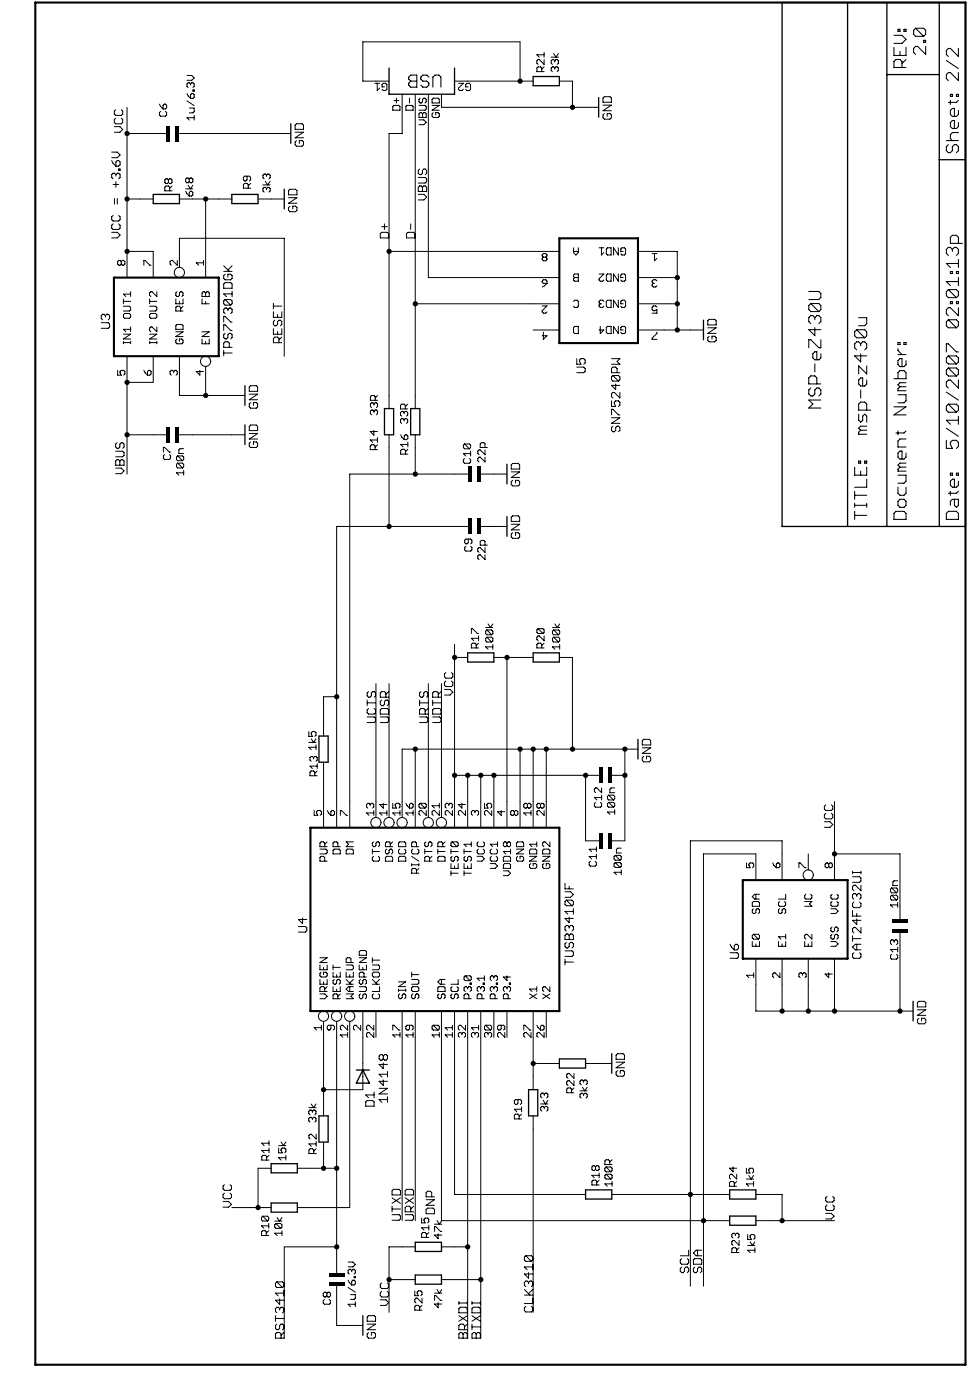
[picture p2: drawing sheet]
<svg xmlns="http://www.w3.org/2000/svg" width="188mm" height="271mm" viewBox="0 0 188 271" stroke-linecap="round" stroke-linejoin="round" font-family="sans-serif">
<g fill="none" stroke="#000" stroke-width=".2">
<path d="M79.6 14.6h1.2v2.3h-1.2l-.3-.4v-.4l.3-.4-.3-.4v-.3zM79.6 15.7h1.2M83.1 15l-.3-.4h-.8l-.4 .4v.3l.4 .4h.8l.3 .4v.4l-.3 .4h-.8l-.4-.4M83.9 16.9v-1.9l.4-.4h.8l.4 .4v1.9M173.3 9.2v1.6h2.4v-1.6M173.3 6.9h1.6l.8 .7-.8 .8h-1.6M174.1 5.7h.4v.4h-.4zM174.5 10v.8M174.9 13.1v-1.2l-.4-.4h-.8l-.4 .4v1.2h2.4M175.3 5.7h.4v.4h-.4zM175.7 11.5l-.8 .8M177.5 5.5h1.6l.4 .4v.8l-.4 .3"/>
<path d="M177.5 5.5l-.4 .4v.8l.4 .3h1.6M177.5 5.5l1.6 1.5M179.1 7.8h.4v.4h-.4zM179.5 9v1.6l-1.6-1.6h-.4l-.4 .4v.8l.4 .4M183.5 11.7l2.3 1.6M184.3 18.3h.3v.4h-.3zM184.3 19.5v.7M185.4 18.3h.4v.4h-.4zM185.8 9.4v1.6l-1.5-1.6h-.4l-.4 .4v.8l.4 .4M185.8 14.1v1.5l-1.5-1.5h-.4l-.4 .4v.7l.4 .4M185.8 19.5l-.4 .4h-1.5M183.5 27.3h2.3"/>
<path d="M183.9 28l-.4 .4v.8l.4 .4h.4l.3-.4v-.8l.4-.4h.4l.4 .4v.8l-.4 .4M185.8 21.4v.8l-.4 .4h-.8l-.3-.4v-.8l.3-.4h.4v1.6M185.8 23.8v.7l-.4 .4h-.8l-.3-.4v-.7l.3-.4h.4v1.5M185.8 25.7h-1.2l-.3 .4v.8l.3 .4M156.8 56.5h2l.3 .4v.8l-.3 .4h-2M157.2 58.9l-.4 .4v.7l.4 .4h1.6M157.2 58.9h1.6l.3 .4v.7l-.3 .4M157.2 58.9l1.6 1.5M183.9 56.2h1.5l.4 .3v.8l-.4 .4M183.9 56.2l-.4 .3v.8l.4 .4h1.5M183.9 56.2l1.5 1.5M184.3 52.7h.3v.3h-.3z"/>
<path d="M184.3 58.5h.3v.4h-.3zM184.6 48.4l.4-.4h.4l.4 .4v.7l-.4 .4M184.6 48.4l-.3-.4h-.4l-.4 .4v.7l.4 .4M184.6 48.4v.4M185.4 52.7h.4v.3h-.4zM185.4 58.5h.4v.4h-.4zM185.8 47.2v-1.2l-.4-.4h-.8l-.3 .4v1.2h2.3M185.8 50.3v1.6M185.8 53.8v1.6M185.8 59.7v1.5l-1.5-1.5h-.4l-.4 .4v.7l.4 .4M185.8 54.6h-2.3l.8 .8M185.8 51.1h-2.3l.8 .8"/>
<path d="M157.2 75.2l-.4 .4v.8l.4 .4h.4l.4-.4v-.8l.4-.4h.4l.3 .4v.8l-.3 .4M158 61.6l-.4-.4h-.4l-.4 .4v.8l.4 .4M158 61.6v.4M158 63.5v1.6l-1.2-1.2h2.3M158 70.6v1.5M158 61.6l.4-.4h.4l.3 .4v.8l-.3 .4M158.4 74.5v-1.2l-.4-.4h-.8l-.4 .4v1.2h2.3M159.1 77.6h-2.3l.8 .8-.8 .7h2.3M159.1 65.9v1.5h-.3l-1.6-1.5h-.4v1.5M159.1 68.6v.8l-.3 .4h-.8l-.4-.4v-.8l.4-.4h.4v1.6M166.1 63.9h1.5l.4 .4v.8l-.4 .4M166.1 63.9l-.4 .4v.8l.4 .4h1.5"/>
<path d="M166.1 63.9l1.5 1.6M166.5 61.6h1.5v1.2l-.4 .4h-1.1M166.9 68.6v1.6l-1.2-1.2h2.3M166.9 66.7l-.4-.4h-.4l-.4 .4v.8l.4 .3M166.9 66.7l.4-.4h.3l.4 .4v.8l-.4 .3M166.9 66.7v.4M166.9 75.6v1.6M168 71v1.5l-1.5-1.5v1.5M168 73.7v.8l-.4 .4h-.7l-.4-.4v-.8l.4-.4h.4v1.6M168 79.5v-1.1l-.4-.4h-.7l-.4 .4v1.1h2.3M173.3 73.4h2.4v-1.1l-.4-.4h-.8l-.4 .4v1.1M173.3 78.9h2.4l-2.4 1.6h2.4"/>
<path d="M174.1 76.6h1.6v1.1l-.4 .4h-1.2M174.1 66.4h.4v.4h-.4zM174.1 67.6v.4l.8 .8M174.1 68.8h1.6M174.5 75l-.4 .4v.4h1.6M174.5 75h1.2M175.3 66.4h.4v.4h-.4zM175.7 69.9v.8l-.4 .4h-.8l-.4-.4v-.8l.4-.4h.4v1.6M175.7 74.2h-1.2l-.4 .4 .4 .4M183.5 68.2v-1.5h.4l1.5 1.5h.4M183.5 76l2.3 1.6M183.9 71.4l-.4 .4v.7l.4 .4h1.5"/>
<path d="M183.9 62h1.5l.4 .4v.8l-.4 .4M183.9 69h1.5l.4 .4v.8l-.4 .4M183.9 71.4h1.5l.4 .4v.7l-.4 .4M183.9 78.4h1.5l.4 .4v.7l-.4 .4M183.9 62l-.4 .4v.8l.4 .4h1.5M183.9 69l-.4 .4v.8l.4 .4h1.5M183.9 78.4l-.4 .4v.7l.4 .4h1.5M183.9 78.4l1.5 1.5M183.9 71.4l1.5 1.5M183.9 69l1.5 1.6M183.9 62l1.5 1.6M185.8 73.7v1.6l-1.5-1.6h-.4l-.4 .4v.8l.4 .4"/>
<path d="M165.7 90.6v1.5h2.3v-1.5M165.7 99.9h2.3M165.7 95.3v1.5M165.7 97.6v.8M165.7 99.2v1.5M165.7 98h2.3M165.7 96h2.3M166.5 80.3v1.2l.4 .4 .4-.4v-.8l.3-.4 .4 .4v1.2M166.5 89.4h.4v.4h-.4zM166.9 91.4v.7M166.9 83.4l-.4 .4v.4h1.5M166.9 83.4h1.1"/>
<path d="M167.6 89.4h.4v.4h-.4zM168 92.9v1.6h-2.3M168 97.6v.8M168 82.7h-1.1l-.4 .3 .4 .4M173.3 99.6l.4-.4h1.6l.4 .4v1.1h-2.4zM174.1 92.1h1.6v1.2l-.4 .4h-1.2M174.1 94.5v1.2l.4 .3h.8l.4-.3v-1.2M174.1 83.6v.7M174.5 96.8h.8l.4 .4v.8l-.4 .4h-.8l-.4-.4v-.8zM174.5 90.6l-.4 .4v.4h1.6M174.5 90.6h1.2M175.7 87.9v.7l-.4 .4h-.8l-.4-.4v-.7l.4-.4h.4v1.5"/>
<path d="M175.7 85.1h-1.2l-.4 .4v1.2h1.6M175.7 89.8h-1.2l-.4 .4 .4 .4M175.7 83.6l-.4 .4h-1.6M183.5 99.6l.4-.4h1.5l.4 .4v1.1h-2.3zM183.5 85.4v1.6h1.1l-.3-.8v-.4l.3-.4h.8l.4 .4v.8l-.4 .4M183.5 83.1l2.3 1.5M184.3 91.8h.3v.3h-.3zM184.3 95.3v.7M185 96.8v1.2l.4 .4 .4-.4v-1.2h-1.2l-.3 .4v.8M185.4 91.8h.4v.3h-.4zM185.8 80.7v1.6M185.8 93.3v.8l-.4 .4h-.8l-.3-.4v-.8l.3-.4h.4v1.6"/>
<path d="M185.8 95.3l-.4 .4h-1.5M185.8 81.5h-2.3l.8 .8"/>
</g>
<g fill="none" stroke="#000" stroke-width=".19">
<path d="M36.2 19.6l1.4 .9M36.2 18.1l.7 1M36.2 14.6h1l.4 .5-.4 .5h-1M36.9 16.3l.3-.3h.2l.2 .3v.4l-.2 .3M36.9 18.4l.3-.3h.2l.2 .3v.4l-.2 .3h-.5zM36.9 16.3v.2M36.9 16.3l-.2-.3h-.2l-.3 .3v.4l.3 .3M37.4 17.4h.2v.3h-.2zM72.7 16.2h.9M73.1 16.2v1.3l.5-.4M74.5 16.9h-.4v-.5l.2-.2h.5l.2 .2v.9l-.2 .2h-.5l-.2-.2M75.4 15.7h-5.1v-7.6h30.5v7.6"/>
<path d="M76.4 19.5h.9M76.9 19v1M78 18.3v7.6h-2.6v53.3M79.4 19v1M80.5 18.3v60.9M81.5 19l-.3 .3v.4l.3 .3h.2l.2-.3v-.4l.3-.3h.2l.2 .3v.4l-.2 .3M83 18.3v35.5h25.4M84 19h.9l.3 .3v.7h-1.4v-.7zM85.6 18.3v2.5h30.5M88.1 15.7h15.3M88.9 16.2h.9l-.9 .9v.2l.2 .2h.5l.2-.2M90.8 16.9h-.5v-.5l.2-.2h.5l.2 .2v.9l-.2 .2h-.5l-.2-.2"/>
<path d="M105 13.9v-.7l-.2-.2h-.5l-.2 .2v.7h1.4M105.5 10.2v.9M105.5 11.6v.9l-.9-.9h-.3l-.2 .2v.5l.2 .2M105.5 13l-.5 .4M105.5 10.6h-1.4l.5 .5M106.9 11.1h1.4M107.3 10.4l.5 .7 .5-.7M107.6 13.2l-.3-.2h-.2l-.2 .2v.5l.2 .2M107.6 13.2l.2-.2h.2l.3 .2v.5l-.3 .2M107.6 11.8l-.3-.2h-.2l-.2 .2v.5l.2 .2M107.6 11.8l.2-.2h.2l.3 .2v.5l-.3 .2M107.6 11.8v.2"/>
<path d="M107.6 13.2v.2M108.4 15.7h2.6v5.1M117.2 18.7h1.1l.2 .3v.8h-1.6v-.8zM21.7 31.1l.2 .6 .6 .5M21.7 29.5h1l.6 .5-.6 .6h-1M21.9 35.8h1.1M22.2 24.6h1l.6 .5-.6 .5h-1M22.2 38.5v1.1M22.4 21.3l-.2 .3v.5l.2 .3h1.1l.3-.3v-.5l-.3-.3M22.4 22.9l-.2 .3v.5l.2 .3h1.1l.3-.3v-.5l-.3-.3M22.5 33.9l-.3-.3h-.3l-.2 .3v.5l.2 .3M22.5 33.9l.2-.3h.3l.3 .3v.5l-.3 .3"/>
<path d="M22.5 33.9v.2M22.5 35.2v1.1M22.7 31.1h.3l.3 .3v.6l-.3 .2h-.5v-.8zM22.7 38.5v1.1M23 32.8h.3v.2h-.3zM24.6 20.8v17.8M24.6 25.9h7.6M24.6 38.6h5.1M24.6 38.6v15.2M30.9 20.2l.7 .9M31.1 21.6l-.2 .2v.5l.2 .2h1l.2-.2v-.5l-.2-.2M31.8 20.2h.3l.2 .2v.5l-.2 .2h-.5v-.7z"/>
<path d="M32.7 34.9l-.3-.2h-.2l-.2 .2v.5l.2 .2h.2l.3-.2M32.7 34.9l.2-.2h.2l.3 .2v.5l-.3 .2h-.2l-.2-.2M32.7 34.9v.5M32.9 37v-.7l-.2-.2h-.5l-.2 .2v.7h1.4M33.4 36.1l-.5 .4M34.8 25.9h21.6M34.8 38.6h10.1M36 37.1l.7 .9M36 36.6h1.4M36.5 35.9l.4 .7 .5-.7M36.7 37.3l.2-.2h.3l.2 .2v.5l-.2 .2h-.5zM36.7 34.7l.2-.2h.3l.2 .2v.5l-.2 .2h-.3l-.2-.2"/>
<path d="M36.7 34.7v.5M36.7 34.7l-.2-.2h-.3l-.2 .2v.5l.2 .2h.3l.2-.2M36.7 21h.9v.7l-.2 .2h-.7M37.6 22.8h-1.4l.5 .5M37.6 22.4v.9M39.9 38.6v15.2M47.9 34.2v.7l-.2 .2h-.3l-.2-.2v-.5l.2-.2h1l.2 .2v.5l-.2 .2M48.1 36.5v-.7l-.2-.2h-.5l-.2 .2v.7h1.4M48.6 35.6l-.5 .4M50 38.6h5.1M51 35.9h1.4M51.4 35.2l.5 .7 .5-.7"/>
<path d="M51.7 34v.2M51.7 36.6v.2M51.7 36.6l-.3-.3h-.2l-.2 .3v.4l.2 .3M51.7 34l-.3-.2h-.2l-.2 .2v.5l.2 .2M51.7 36.6l.2-.3h.2l.3 .3v.4l-.3 .3M51.7 34l.2-.2h.2l.3 .2v.5l-.3 .2M55.9 38.3h1.7l-1.7 1.1h1.7M56.2 40l-.3 .2v.6l.3 .3h1.1l.3-.3v-.6l-.3-.2h-.5v.5M56.2 36.7h1.1l.3 .3v.8h-1.7v-.8zM57.2 24.3l.3-.3h1.1l.2 .3v.8h-1.6zM57.2 25.6h1.6l-1.6 1.1h1.6M57.5 27.3l-.3 .2v.6l.3 .3h1.1l.2-.3v-.6l-.2-.2h-.6v.5"/>
<path d="M76.4 20.4h.9l.2 .3v.7h-1.3v-.7zM78.9 20.4h1l.2 .3v.7h-1.4v-.7zM81.1 37.7h1.1l.5 .5-.5 .6h-1.1M81.1 34.4h1.3l.3 .3v.5l-.3 .3h-1.3M81.2 20.4h1.2l.2 .3v.4l-.2 .3h-1.2M81.2 22.1l.3-.3h.2l.2 .3 .3-.3h.2l.2 .3v.7h-1.4zM81.2 23.2h1l.4 .5-.4 .5h-1M81.4 32.8l-.3 .2v.6l.3 .3h.2l.3-.3v-.6l.3-.2h.2l.3 .2v.6l-.3 .3M81.4 36h.2l.3 .3 .3-.3h.2l.3 .3v.8h-1.6v-.8zM81.9 36.3v.8M81.9 22.1v.7M83.8 20.4h1.4l-1.4 1h1.4"/>
<path d="M84 21.8l-.2 .3v.4l.2 .3h.9l.3-.3v-.4l-.3-.3h-.4v.5M116.9 20.4h1.6l-1.6 1.1h1.6M117.2 22l-.3 .3v.5l.3 .3h1.1l.2-.3v-.5l-.2-.3h-.6v.6M21.7 45.1h1l.6 .5-.6 .5h-1M21.9 43.4l-.2 .3v.5l.2 .3h1.1l.3-.3v-.5l-.3-.3M21.9 41.8l-.2 .2v.6l.2 .3h1.1l.3-.3v-.6l-.3-.2M23.5 50.7l-.2-.2h-.3l-.2 .2v.5l.2 .2h.3l.2-.2M23.5 50.7l.2-.2h.3l.2 .2v.5l-.2 .2h-.3l-.2-.2M23.5 50.7v.5M23.9 59.4h1.2l.2 .2v.5l-.2 .2h-1.2M23.9 58v.9M23.9 58.4h1.4"/>
<path d="M24.6 48.8h5.1v5M25.3 56.6v.9M25.3 57h-1.4l.5 .5M27.9 51.4v-.9h.2l1 .9h.2M29 59.4h1.2l.2 .2v.5l-.2 .2h-1.2M29 58.4h1.4M29 58v.9M30.4 56.6v.9l-.9-.9h-.3l-.2 .2v.5l.2 .2M34.1 58v.9h1.4v-.9M34.3 56.6l-.2 .2v.5l.2 .2h.3l.2-.2v-.5l.2-.2h.3l.2 .2v.5l-.2 .2M34.4 50.5v.9l-1-.9h-.2l-.2 .2v.5l.2 .2M34.8 58.4v.5"/>
<path d="M34.8 51.9v-5.7h20.3v22.9M35.5 59.4l-.5 .4M39.2 56.8l.2-.2h.2l.3 .2 .2-.2h.2l.3 .2v.7h-1.4zM39.2 58v.9h1.4M39.4 51h-1.3l.4 .4M39.4 50.5v.9M39.9 56.8v.7M39.9 58.4v.5M43.4 52.6h1.6M43.4 51.5l1.1 1.1M43.6 58.1h1.1l.3 .3v.5l-.3 .3M43.6 53.2l-.2 .2v.6l.2 .3h1.1l.3-.3v-.6l-.3-.2h-.5v.5"/>
<path d="M43.6 54.8h1.1l.3 .3v.8h-1.6v-.8zM43.6 58.1l-.2 .3v.5l.2 .3h1.1M43.6 58.1l1.1 1.1M44.2 60l-.3-.3h-.3l-.2 .3v.5l.2 .3M44.2 60l.3-.3h.2l.3 .3v.5l-.3 .3M44.2 60v.3M45 57h-1.6l.5 .5M45 56.5v1M45 51.5l-.8 .9M53 59.4h1.6M53 58.8v1.1M74 45.1h1.1l.3 .2v.8h-1.7v-.8z"/>
<path d="M74 44h1.1M74.5 43.4v1.1M75.4 48.8h33M79.1 45.1h1.1l.2 .2v.8h-1.6v-.8zM79.6 43.4v1.1M80.5 58.9h27.9M105.1 54.5l.2-.2h.5l.2 .2v.5h-.7l-.2-.3zM105.1 59.3h.9l-.9 1v.2l.2 .2h.5l.2-.2M105.3 49.9l-.2 .2v.2l.2 .3h.5l.2-.3v-.2l-.2-.2M105.3 49.9l-.2-.3v-.2l.2-.2h.5l.2 .2v.2l-.2 .3M105.3 49.9h.5M106 55l-.9 .6"/>
<path d="M111.2 48.1v.9l.5 .5 .4-.5v-.9M111.2 58.4l.2-.2h.5l.2 .2v1l-.2 .2h-.5l-.2-.2M111.2 48.8h.9M111.4 53.1h.7v1.4h-.7l-.2-.2v-.2l.2-.3-.2-.2v-.2zM111.4 53.8h.7M116.1 53.1h1l-1 1v.2l.3 .2h.4l.3-.2M116.1 48.1h1M116.4 58.9l-.3 .2v.3l.3 .2h.4l.3-.2M116.4 58.9h.2M116.6 48.1v1.4l.5-.5M117.1 58.4l-.3-.2h-.4l-.3 .2v.3l.3 .2M117.5 48.3l.3-.2h.7v1.4h-.7l-.3-.3z"/>
<path d="M117.5 53.4l.3-.3h.7v1.4h-.7l-.3-.2zM117.8 58.2h.7v1.4h-.7l-.3-.2v-1zM119.9 48.1v1.4l-.9-1.4v1.4M119.9 53.1v1.4l-.9-1.4v1.4M119.9 58.2v1.4l-.9-1.4v1.4M120.8 48.8h-.4v-.5l.2-.2h.5l.2 .2v.9l-.2 .3h-.5l-.2-.3M120.8 58.9h-.4v-.5l.2-.2h.5l.2 .2v1l-.2 .2h-.5l-.2-.2M120.8 53.8h-.4v-.4l.2-.3h.5l.2 .3v.9l-.2 .2h-.5l-.2-.2M123.7 48.8h7.6v10.1M123.7 58.9h7.6M123.7 53.8h7.6M126.4 49.2h1"/>
<path d="M126.7 55h.2M126.7 55l-.3 .2v.2l.3 .2h.4l.3-.2M126.9 49.2v1.4l.5-.5M127.4 54.5l-.3-.2h-.4l-.3 .2v.2l.3 .3M127.4 59.6l-.3-.3h-.4l-.3 .3v.4l.3 .3 .7-.3v.7h-1M131.3 58.9v5.1M19.6 62.6h1.4l.2 .2v.6l-.2 .3h-1.4M20.4 61.2l.3-.3h.3l.2 .3v.6l-.2 .2M20.4 61.2l-.2-.3h-.3l-.3 .3v.6l.3 .2M20.4 61.2v.3M22.8 71.8v.9h.7l-.2-.4v-.3l.2-.2h.5l.2 .2v.5l-.2 .2M23.9 66.4h1.4"/>
<path d="M23.9 66.2v.5M23.9 64.8h1.4l-1.4 .9h1.4M24.2 60.8h.9l.2 .2v.5l-.2 .2h-.9l-.3-.2v-.5zM24.6 69.1v22.8M25.3 63.9h-1.4l.5 .4M25.3 63.4v.9M25.3 66.2v.5M27.9 71.8l.7 .9M28.6 72l.2-.2h.3l.2 .2v.5l-.2 .2h-.5zM29 66.4h1.4M29 64.8h1.4l-1.4 .9h1.4M29 66.2v.5"/>
<path d="M29.2 60.8h1l.2 .2v.5l-.2 .2h-1l-.2-.2v-.5zM29.7 69.1v5.1h-5.1M30.4 63.4v.9l-.9-.9h-.3l-.2 .2v.5l.2 .2M30.4 66.2v.5M33.7 72l-.3-.2h-.2l-.2 .2v.5l.2 .2M33.7 72l.2-.2h.2l.3 .2v.5l-.3 .2M33.7 72v.3M34.1 64.3h1.4l-1.4 1h1.4M34.3 65.7l-.2 .3v.4l.2 .3h1l.2-.3v-.4l-.2-.3h-.5v.5M34.3 62.9h1l.2 .3v.7h-1.4v-.7zM34.8 69.1v7.6h12.7M35 60.3v-.7l-.2-.2h-.5l-.2 .2v.7h1.4"/>
<path d="M38.8 71.8v.9l-.7-.7h1.3M39.2 65.7v1h1.4v-1M39.2 64.3h1.4l-1.4 1h1.4M39.9 66.2v.5M39.9 71.1v5.6M43.4 62.4v-1h.2l1.1 1h.3M43.4 68.5h1.6M43.4 64.1v-1.1h.2l1.1 1.1h.3M43.4 67.9v1.1M43.6 64.6l-.2 .3v.6l.2 .2h.3l.3-.2v-.6l.3-.3h.2l.3 .3v.6l-.3 .2M44.5 67.4v-.9l-.3-.2h-.6l-.2 .2v.9h1.6M48.3 76.4h1.7l-1.7 1.1h1.7"/>
<path d="M48.6 78.1l-.3 .2v.6l.3 .3h1.1l.3-.3v-.6l-.3-.2h-.6v.5M48.6 74.8h1.1l.3 .3v.8h-1.7v-.8zM53 63.7v1.1h1.6v-1.1M53 60.5v1h1.6v-1M53.3 62.1l-.3 .3v.5l.3 .3h.2l.3-.3v-.5l.3-.3h.3l.2 .3v.5l-.2 .3M53.8 61v.5M53.8 64.3v.5M54.1 66.5v-.9l-.3-.2h-.5l-.3 .2v.9h1.6M54.6 65.4l-.5 .5M72.5 78.3l-.2-.2h-.3l-.2 .2v.5l.2 .2M72.5 79.7l-.2-.2h-.3l-.2 .2v.5l.2 .2M72.5 78.3l.2-.2h.3l.2 .2v.5l-.2 .2"/>
<path d="M72.5 79.7l.2-.2h.3l.2 .2v.5l-.2 .2M72.5 78.3v.3M72.5 79.7v.3M72.7 77.6v-.7l-.2-.2h-.5l-.2 .2v.7h1.4M73.2 76.7l-.5 .5M78.6 79.3v-.7l-.3-.2h-.4l-.3 .2v.7h1.4M79 78.4l-.4 .4M103.4 64h5M105.3 64.4v1.4l.7-.7h-.9M111.4 63.3h.7v1.4h-.7l-.2-.2v-1zM111.8 71.2h1.4l.3 .3v.5l-.3 .3h-1.4M111.8 69.5v1.1h.8l-.2-.5v-.3l.2-.3h.6l.3 .3v.6l-.3 .2"/>
<path d="M116.4 63.3v1.4l.7-.7h-1M117.8 63.3h.7v1.4h-.7l-.3-.2v-1zM118.6 69.5h1.6l-.6 .6 .6 .5h-1.6M118.6 77.7v1.1h.8l-.3-.5v-.3l.3-.3h.5l.3 .3v.5l-.3 .3M118.8 72.8l-.2 .3v.5l.2 .3h1.1M118.8 72.8h1.1l.3 .3v.5l-.3 .3M118.8 72.8l1.1 1.1M119.4 74.5v1l-.8-.8h1.6M119.6 72.3v-.8l-.2-.3h-.6l-.2 .3v.8h1.6M119.9 63.3v1.4l-.9-1.4v1.4M120.2 76.1v1.1l-1.1-1.1h-.3l-.2 .3v.5l.2 .3M120.8 64h-.4v-.5l.2-.2h.5l.2 .2v1l-.2 .2h-.5l-.2-.2"/>
<path d="M123.7 64h12.7M127.4 64.4v.2l-1 1v.2h1M137.2 63.6h1.7l-1.7 1.1h1.7M137.2 62.2l.3-.3h1.1l.3 .3v.8h-1.7zM137.5 65.2l-.3 .3v.5l.3 .3h1.1l.3-.3v-.5l-.3-.3h-.6v.5M22.4 90.8h1.1l.6 .5-.6 .6h-1.1M22.4 87.5h1.4l.3 .3v.5l-.3 .3h-1.4M22.7 85.9l-.3 .2v.6l.3 .2h.3l.2-.2v-.6l.3-.2h.3l.3 .2v.6l-.3 .2M22.7 89.1h.3l.2 .3 .3-.3h.3l.3 .3v.8h-1.7v-.8zM23.2 89.4v.8M24.6 84.3h7.6M31.7 87.7v-.9h.2l.9 .9h.3"/>
<path d="M31.9 88.2l-.2 .2v.5l.2 .2h.9l.3-.2v-.5l-.3-.2M34.4 89.8l-.2 .2v.5l.2 .2h1M34.4 88.4l1 .9M34.4 89.8h1l.2 .2v.5l-.2 .2M34.4 88.4l-.2 .2v.5l.2 .2h1M34.4 88.4h1l.2 .2v.5l-.2 .2M34.4 89.8l1 .9M34.8 84.3h12.7M35.6 87h-.7l-.2 .2v.7h.9M35.6 91.7h-1.4l.5 .4M35.6 91.2v.9M48.3 82.7l.3-.3h1.1l.3 .3v.8h-1.7z"/>
<path d="M48.3 84.1h1.7l-1.7 1h1.7M48.6 85.7l-.3 .3v.5l.3 .3h1.1l.3-.3v-.5l-.3-.3h-.6v.5M72.5 83.5v.9l-.7-.7h1.4M72.7 87.2v-.7l-.2-.2h-.5l-.2 .2v.7h1.4M73.2 86.3l-.5 .4M73.2 85.3h-1.4l.4 .5M73.2 84.9v.9M75.4 84.3v17.8M77.7 84.3l.7 1M78.3 80l.3-.2h.2l.2 .2v.5l-.2 .2M78.3 81.4l.3-.2h.2l.2 .2v.5l-.2 .2M78.3 81.4l-.2-.2h-.2l-.3 .2v.5l.3 .2"/>
<path d="M78.3 80l-.2-.2h-.2l-.3 .2v.5l.3 .2M78.3 80v.2M78.3 81.4v.2M78.4 84.6l.2-.3h.2l.3 .3v.4l-.3 .3h-.4zM78.6 88.1v-.7l-.2-.3h-.5l-.2 .3v.7h1.4M79.1 87.1l-.5 .5M79.1 86.2h-1.4l.4 .5M79.1 85.7v1M80.5 84.3v7.6M90.1 86.1h.9l.2 .2v.5l-.2 .2M90.1 88.9l-.3 .2v.5l.3 .2h.9l.2-.2v-.5l-.2-.2M90.1 86.1l-.3 .2v.5l.3 .2h.9"/>
<path d="M90.1 86.1l.9 .9M90.7 91.9h-22.9v68.6M91.2 87.5v.9M91.2 88h-1.4l.5 .4M93.2 91.9h5.1M94 86.8v-.7l-.2-.3h-.5l-.2 .3v.7h1.4M94 87.2v1l-.9-1h-.2l-.3 .3v.4l.3 .3M94 88.7v.9l-.9-.9h-.2l-.3 .2v.5l.3 .2M99.1 91.5h1.7l-1.7 1.1h1.7M99.4 89.9h1.1l.3 .2v.9h-1.7v-.9zM99.4 93.1l-.3 .3v.6l.3 .2h1.1l.3-.2v-.6l-.3-.3h-.6v.6M118.6 80.5v-1.1h.2l1.1 1.1h.3"/>
<path d="M118.6 81h1.6l-1.6 1.1h1.6M118.8 82.6l-.2 .3v.6l.2 .2h.3l.3-.2v-.6l.2-.3h.3l.3 .3v.6l-.3 .2M90.3 105.9l-.2 .3v.4l.2 .3h1l.2-.3v-.4l-.2-.3M90.7 102.1h-25.4v58.4M90.8 104.5v.7l-.2 .3h-.3l-.2-.3v-.4l.2-.3h1l.2 .3v.4l-.2 .3M93.2 102.1h5.1M94 105.7v-.7l-.2-.2h-.5l-.2 .2v.7h1.4M94 106.2v.9l-.9-.9h-.2l-.3 .2v.5l.3 .2M94 107.6v.9l-.9-.9h-.2l-.3 .2v.5l.3 .2M99.1 101.7h1.7l-1.7 1.1h1.7M99.4 103.3l-.3 .3v.5l.3 .3h1.1l.3-.3v-.5l-.3-.3h-.6v.5M99.4 100h1.1l.3 .3v.8h-1.7v-.8z"/>
<path d="M65.3 135.1h-2.6v7.6M71.2 135.8v1M71.2 139h1.3l.3 .3v.5l-.3 .3h-1.3M71.2 136.3h1.6M71.5 134.1l-.3 .3v.5l.3 .3h.2l.3-.3v-.5l.3-.3h.2l.3 .3v.5l-.3 .3M71.5 137.4l-.3 .3v.5l.3 .3h1l.3-.3v-.5l-.3-.3M72.9 132.6v25.9M73.7 139h1.4l.3 .3v.5l-.3 .3h-1.4M74 135.8l-.3 .2v.6l.3 .2h.3l.2-.2v-.6l.3-.2h.3l.3 .2v.6l-.3 .2M74 137.4h1.1l.3 .3v.8h-1.7v-.8zM74.8 135.2v-.8l-.3-.3h-.5l-.3 .3v.8h1.7M75.4 134.1l-.6 .6"/>
<path d="M75.4 132.6v25.9M81.3 135.8v1M81.3 139h1.4l.3 .3v.5l-.3 .3h-1.4M81.3 136.3h1.7M81.6 134.1l-.3 .3v.5l.3 .3h.3l.3-.3v-.5l.2-.3h.3l.3 .3v.5l-.3 .3M82.4 138.5v-.8l-.2-.3h-.6l-.3 .3v.8h1.7M83 137.4l-.6 .5M83 132.6v25.9M83.9 139h1.3l.3 .3v.5l-.3 .3h-1.3M83.9 136.3h1.6M83.9 135.8v1M84.2 137.4h1l.3 .3v.8h-1.6v-.8z"/>
<path d="M85 135.2v-.8l-.3-.3h-.5l-.3 .3v.8h1.6M85.5 134.1l-.5 .6M85.6 132.6v25.9M86.2 133.7h1.1l.5 .5-.5 .6h-1.1M86.4 132.1l-.2 .2v.6l.2 .2h1.1l.3-.2v-.6l-.3-.2M86.4 130.4l-.2 .3v.5l.2 .3h1.1l.3-.3v-.5l-.3-.3M88.1 125v25.4M88.1 127.5h2.6M91.4 122.8v-.9h.2l1 .9h.2M92.3 125.7v-.7l-.2-.3h-.5l-.2 .3v.7h1.4M92.8 123.3v.9M92.8 124.7l-.5 .5"/>
<path d="M92.8 123.8h-1.4l.5 .4M94.2 121.7h1.4M94.4 123.6l-.2 .2v.5l.2 .2h.9M94.4 123.6h.9l.3 .2v.5l-.3 .2M94.4 122.2l-.2 .2v.5l.2 .2h.9M94.4 122.2h.9l.3 .2v.5l-.3 .2M94.4 123.6l.9 .9M94.4 122.2l.9 .9M94.6 121l.5 .7 .5-.7M95.6 125.4h-1.4l.4 .5M95.6 125v.9M95.7 127.5h7.7"/>
<path d="M98.3 127.5v33M104.3 121.9l-.2 .2v.5l.2 .2h1M104.3 121.9l1 .9M104.3 121.9h1l.2 .2v.5l-.2 .2M105 125.7v-.7l-.2-.3h-.5l-.2 .3v.7h1.4M105.5 123.3v.9l-.9-.9h-.3l-.2 .2v.5l.2 .2M105.5 124.7l-.5 .5M107.1 121.7h1.4M107.3 122.2h1l.2 .2v.5l-.2 .2M107.3 123.6h1l.2 .2v.5l-.2 .2M107.3 123.6l-.2 .2v.5l.2 .2h1M107.3 122.2l-.2 .2v.5l.2 .2h1"/>
<path d="M107.3 123.6l1 .9M107.3 122.2l1 .9M107.6 121l.4 .7 .5-.7M108.4 127.5h2.6v17.8M108.5 125.4h-1.4l.5 .5M108.5 125v.9M59.9 141.9v.9h.7l-.3-.5v-.2l.3-.2h.4l.3 .2v.5l-.3 .2M59.9 144h1.4M60.3 143.3l.5 .7 .5-.7M60.8 146.9l-.2-.2h-.3l-.2 .2v.5l.2 .2M60.8 146.9l.2-.2h.3l.2 .2v.5l-.2 .2M60.8 146.9v.3"/>
<path d="M60.9 157.2v.9h.7l-.2-.5v-.2l.2-.2h.5l.2 .2v.5l-.2 .2M61 150.4v-.7l-.2-.2h-.5l-.2 .2v.7h1.4M61.3 144.9h-1.4l.4 .5M61.3 144.4v1M61.5 149.5l-.5 .5M61.5 148.6h-1.4l.5 .4M61.5 148.1v.9M62.7 147.8v12.7M63.5 157.2l.7 .9M64.2 157.4l.2-.2h.2l.2 .2v.5l-.2 .2h-.4zM66 158.1v-.9h.2l1 .9h.2M71.8 156l.2-.2h.2l.3 .2v.5l-.3 .2"/>
<path d="M71.8 156l-.3-.2h-.2l-.2 .2v.5l.2 .2M71.8 156v.2M72.5 157.2v.9M72.5 157.6h-1.4l.4 .5M74.3 155.8v.9l-.7-.7h1.4M75 157.6h-1.4l.5 .5M75 157.2v.9M76.2 155.8v.9h.7l-.3-.7 .3-.2h.4l.2 .2v.5l-.2 .2M77.5 157.2v.9M77.5 157.6h-1.3l.4 .5M78.7 155.8l.7 .9M79.4 156l.2-.2h.3l.2 .2v.5l-.2 .2h-.5z"/>
<path d="M80.1 157.6h-1.4l.5 .5M80.1 157.2v.9M80.5 145.3v15.2M81.5 155.8h.9l.2 .2v.5l-.2 .2M81.5 155.8l-.3 .2v.5l.3 .2h.9M81.5 155.8l.9 .9M82.6 157.2v.9l-.9-.9h-.2l-.3 .2v.5l.3 .2M85.2 157.2v.9l-1-.9h-.2l-.2 .2v.5l.2 .2M85.2 155.8v.9M85.2 156.2h-1.4l.4 .5M87 156l.2-.2h.3l.2 .2v.5l-.2 .2M87 156l-.2-.2h-.3l-.2 .2v.5l.2 .2"/>
<path d="M87 156v.2M87.7 157.2v.9l-.9-.9h-.3l-.2 .2v.5l.2 .2M88.1 150.4v10.1M88.1 150.4h28M89.6 155.8v.9l-.7-.7h1.3M90.2 157.2v.9l-.9-.9h-.2l-.2 .2v.5l.2 .2M90.7 150.4v10.1M92.1 157.4l-.2-.2h-.3l-.2 .2v.5l.2 .2M92.1 157.4l.2-.2h.3l.2 .2v.5l-.2 .2M92.1 157.4v.2M93.2 150.4v10.1M93.9 155.8v.9h.7l-.2-.7 .2-.2h.5l.2 .2v.5l-.2 .2"/>
<path d="M95.3 157.2v.9l-.9-.9h-.2l-.3 .2v.5l.3 .2M95.7 150.4v10.1M97.2 157.2v.9l-.7-.7h1.4M99.7 157.4l-.2-.2h-.3l-.2 .2v.5l.2 .2h.3l.2-.2M99.7 157.4l.2-.2h.3l.2 .2v.5l-.2 .2h-.3l-.2-.2M99.7 157.4v.5M100.8 145.3v15.2M102.3 156l-.3-.2h-.2l-.2 .2v.5l.2 .2h.2l.3-.2M102.3 156l.2-.2h.2l.2 .2v.5l-.2 .2h-.2l-.2-.2M102.3 156v.5M102.9 157.6h-1.3l.4 .5M102.9 157.2v.9"/>
<path d="M103.4 145.3v15.2M104.8 156l-.2-.2h-.3l-.2 .2v.5l.2 .2h.3l.2-.2M104.8 156l.2-.2h.3l.2 .2v.5l-.2 .2h-.3l-.2-.2M104.8 156v.5M105.5 157.2v.9l-.9-.9h-.3l-.2 .2v.5l.2 .2M105.9 145.3h15.2M105.9 145.3h-27.9v13.2M105.9 145.3v15.2M113.5 150.4v12.7h2.6M115.5 155.6l-.3 .2v.5l.3 .2h.9l.2-.2v-.5l-.2-.2M116.6 152.8v.9l-.9-.9h-.2l-.3 .2v.5l.3 .2M116.6 154.2v.9"/>
<path d="M116.6 154.7h-1.4l.5 .4M118 155.6l-.2 .2v.5l.2 .2h.9M118 154.2l-.2 .2v.5l.2 .2h.9M118 154.2h.9l.3 .2v.5l-.3 .2M118 155.6h.9l.3 .2v.5l-.3 .2M118 155.6l.9 .9M118 154.2l.9 .9M118.6 150.4h2.5M119.2 152.8h-.7l-.3 .2v.7h1M119.2 157.5h-1.4l.4 .4M119.2 157v.9M121.1 145.3h2.6"/>
<path d="M121.1 145.3v17.8h-2.5M124.5 145h1.7l-1.7 1.1h1.7M124.8 146.7l-.3 .2v.6l.3 .2h1.1l.3-.2v-.6l-.3-.2h-.6v.5M124.8 143.4h1.1l.3 .2v.9h-1.7v-.9zM159.8 159.4h1.1l.6 .5-.6 .5h-1.1M160.1 157.7l-.3 .3v.5l.3 .3h1.1l.3-.3v-.5l-.3-.3M160.1 156.1l-.3 .2v.6l.3 .3h1.1l.3-.3v-.6l-.3-.2M161.8 155.4v15.3M57.9 179.7h1.3l.3 .2v.6l-.3 .3h-1.3M58.7 178v1.1l-.8-.8h1.6M62 164.7h1.2l.2 .2v.5l-.2 .2h-1.2M63 167v-.7l-.3-.2h-.4l-.3 .2v.7h1.4"/>
<path d="M63 164.2v-.7l-.3-.2h-.4l-.3 .2v.7h1.4M63.4 163.3l-.4 .4M64.6 164.9l.2-.2h.9l.3 .2v.7h-1.4zM65.5 164.2v-.7l-.2-.2h-.5l-.2 .2v.7h1.4M67.1 164.9l.2-.2h1l.2 .2v.7h-1.4zM68.5 163.3h-1.4l.5 .4-.5 .5h1.4M72.2 164.7v.9M72.2 165.1h1.4M72.4 163.3l-.2 .2v.5l.2 .2h.3l.2-.2v-.5l.2-.2h.3l.2 .2v.5l-.2 .2M72.4 166.1l-.2 .2v.5l.2 .2h1l.2-.2v-.5l-.2-.2M74.7 166.3l.3-.2h.9l.2 .2v.7h-1.4zM75 164.7l-.3 .2v.5l.3 .2h.2l.2-.2v-.5l.3-.2h.2l.2 .2v.5l-.2 .2"/>
<path d="M75.7 164.2v-.7l-.3-.2h-.4l-.3 .2v.7h1.4M76.1 163.3l-.4 .4M77.3 166.3l.2-.2h.9l.3 .2v.7h-1.4zM77.5 163.3h.9l.3 .2v.7h-1.4v-.7zM77.5 164.7l-.2 .2v.5l.2 .2h.9l.3-.2v-.5l-.3-.2M79.8 167.5v.4M79.8 167.7h1.4M79.8 166.1l1.4 .9M80 164.7l-.2 .2v.5l.2 .2h1l.2-.2v-.5l-.2-.2M80.7 169.3v-.7l-.2-.2h-.5l-.2 .2v.7h1.4M80.7 164.2v-.7l-.2-.2h-.5l-.2 .2v.7h1.4M81.2 167.5v.4"/>
<path d="M81.2 168.4l-.5 .5M82.3 165.1h1.4M82.3 164.7v.9M82.6 163.3l-.3 .2v.5l.3 .2h.2l.2-.2v-.5l.3-.2h.2l.2 .2v.5l-.2 .2M83.3 167v-.7l-.3-.2h-.4l-.3 .2v.7h1.4M83.7 166.1l-.4 .4M84.9 166.3l.2-.2h1l.2 .2v.7h-1.4zM84.9 165.1h1.4M84.9 164.7v.9M85.8 164.2v-.7l-.2-.2h-.5l-.2 .2v.7h1.4M86.3 163.3l-.5 .4M87.4 169.3h1.4"/>
<path d="M87.4 164.7v.9M87.4 167.5v.9h1.4v-.9M87.4 168.9v.9M87.4 165.1h1.4M87.7 163.3l-.3 .2v.5l.3 .2h.9M87.7 166.1l-.3 .2v.5l.3 .2h.2l.2-.2v-.5l.3-.2h.2l.2 .2v.5l-.2 .2M87.7 163.3h.9l.2 .2v.5l-.2 .2M87.7 163.3l.9 .9M88.1 167.9v.5M90 169.3h1.4M90 167.5v.9h1.4v-.9M90 165.1h1.4"/>
<path d="M90 164.7v.9M90 168.9v.9M90.2 166.1l-.2 .2v.5l.2 .2h.2l.3-.2v-.5l.2-.2h.2l.3 .2v.5l-.3 .2M90.7 167.9v.5M91.4 163.3v.9M91.4 163.7h-1.4l.4 .5M92.5 166.1h.9l.5 .4-.5 .5h-.9M92.7 163.3l-.2 .2v.5l.2 .2h1l.2-.2v-.5l-.2-.2M92.7 164.7l-.2 .2v.5l.2 .2h1l.2-.2v-.5l-.2-.2M95 167.5h1l.4 .4-.4 .5h-1M95.3 166.1l-.3 .2v.5l.3 .2h.9l.2-.2v-.5l-.2-.2M95.3 164.7l-.3 .2v.5l.3 .2h.9l.2-.2v-.5l-.2-.2"/>
<path d="M96.4 163.7h-1.4l.5 .5M96.4 163.3v.9M97.6 167.7l.2-.2h1l.2 .2v.7h-1.4zM97.6 166.3l.2-.2h1l.2 .2v.7h-1.4zM97.6 168.9h.9l.5 .4-.5 .5h-.9M98.3 163.5l-.2-.2h-.3l-.2 .2v.5l.2 .2h.3l.2-.2M98.3 163.5l.2-.2h.3l.2 .2v.5l-.2 .2h-.3l-.2-.2M98.3 163.5v.5M99 165.1h-1.4l.5 .5M99 164.7v.9M100.1 164.7h1.4l-1.4 .9h1.4M100.4 166.1l-.3 .2v.5l.3 .2h.9l.2-.2v-.5l-.2-.2h-.5v.4"/>
<path d="M100.4 163.3h.9l.2 .2v.7h-1.4v-.7zM102.7 166.1h1.4l-1.4 .9h1.4M102.7 164.9l.2-.2h.9l.3 .2v.7h-1.4zM102.9 167.5l-.2 .2v.5l.2 .2h.9l.3-.2v-.5l-.3-.2h-.4v.4M104.1 163.7h-1.4l.4 .5M104.1 163.3v.9M105.2 164.9l.2-.2h1l.2 .2v.7h-1.4zM105.2 166.1h1.4l-1.4 .9h1.4M105.4 167.5l-.2 .2v.5l.2 .2h1l.2-.2v-.5l-.2-.2h-.5v.4M106.6 163.3v.9l-.9-.9h-.3l-.2 .2v.5l.2 .2M109.5 171.3v1.1h1.7M109.5 172.9h1.1l.6 .6-.6 .5h-1.1"/>
<path d="M109.8 174.6l1.1 1M109.8 174.6l-.3 .2v.6l.3 .2h1.1M109.8 174.6h1.1l.3 .2v.6l-.3 .2M110.4 179.7l.2-.2h.3l.3 .2v.6l-.3 .3M110.4 179.7l-.3-.2h-.3l-.3 .2v.6l.3 .3M110.4 171.8v.6M110.4 177.8v1.1l-.9-.8h1.7M110.4 179.7v.3M111.2 176.2v1.1M111.2 176.7h-1.7l.6 .6M114.5 167l-.3 .3v.4l.3 .3h.9l.2-.3v-.4l-.2-.3M115.6 164.7h-1.4l.5 .5"/>
<path d="M115.6 164.2v1M115.6 165.6v1M115.6 166.1h-1.4l.5 .5M119.3 167.3h.9l.2 .2v.5l-.2 .2M119.3 167.3l-.2 .2v.5l.2 .2h.9M119.3 165.9h.9l.2 .2v.5l-.2 .2M119.3 165.9l-.2 .2v.5l.2 .2h.9M119.3 167.3l.9 .9M119.3 165.9l.9 .9M120.4 169.2h-1.3l.4 .4M120.4 168.7v.9M120.4 164.5h-.6l-.3 .2v.7h.9"/>
<path d="M144.7 167.3v1h.7l-.2-.5v-.2l.2-.3h.5l.2 .3v.4l-.2 .3M146.1 174.8h.9l.2 .3v.7h-1.4v-.7zM146.1 176.2l-.3 .3v.4l.3 .3h.2l.2-.3v-.4l.3-.3h.2l.2 .3v.4l-.2 .3M146.5 173.4v.9M146.5 170.7v-5.1h-10.1v83.8M147.2 173.4h-.9l-.5 .5 .5 .4h.9M149.8 167.3l.7 1M150.7 167.3h.3l.2 .3v.4l-.2 .3h-.5v-.7zM151.2 176.2l-.3 .3v.4l.3 .3h.2l.2-.3v-.4l.3-.3h.2l.2 .3v.4l-.2 .3M151.2 174.8l-.3 .3v.4l.3 .3h.9l.2-.3v-.4l-.2-.3M151.6 170.7v-7.6h-17.8v86.3M152.3 173.4v.9h-1.4"/>
<path d="M154.9 168.3v-1h.2l1 1h.2M156 174.8h1.4l-.5 .5 .5 .5h-1.4M156.2 173.4l-.2 .3v.4l.2 .2h1l.2-.2v-.4l-.2-.3M156.7 165.6v3.1M160.7 167.6l-.3-.3h-.2l-.2 .3v.4l.2 .3h.2l.3-.3M160.7 167.6l.2-.3h.2l.3 .3v.4l-.3 .3h-.2l-.2-.3M160.7 167.6v.4M161.1 176.2h.9l.5 .5-.5 .5h-.9M161.3 174.8l-.2 .3v.4l.2 .3h1l.2-.3v-.4l-.2-.3M161.3 173.4l-.2 .3v.4l.2 .2h1l.2-.2v-.4l-.2-.3M161.3 179.8l-.2 .2v.5l.2 .2h.3l.2-.2v-.5l.2-.2h.3l.2 .2v.5l-.2 .2M161.8 165.6h12.7v12.7"/>
<path d="M165.3 168.9v.6M165.3 176.6v1.1h1.6M165.3 170h1.3l.3 .3v.5l-.3 .3h-1.3M165.3 169.2h1.6M165.6 174.9l-.3 .3v.5l.3 .3h1l.3-.3v-.5l-.3-.3M166.1 173.6l-.3-.3h-.2l-.3 .3v.5l.3 .3M166.1 173.6l.3-.3h.2l.3 .3v.5l-.3 .3M166.1 173.6v.2M166.1 177.1v.6M166.1 178.2v1.1l-.8-.8h1.6M166.9 171.7v1l-1.1-1h-.2l-.3 .2v.6l.3 .2M166.9 179.8v1.1l-1.1-1.1h-.2l-.3 .3v.6l.3 .2"/>
<path d="M166.9 168.9v.6M172.9 173.6l-.3 .2v.5l.3 .2h.9M172.9 173.6h.9l.2 .2v.5l-.2 .2M172.9 172.2h.9l.2 .2v.5l-.2 .2M172.9 172.2l-.3 .2v.5l.3 .2h.9M172.9 173.6l.9 .9M172.9 172.2l.9 .9M174 175.5h-1.4l.5 .4M174 175v.9M174 170.8h-.7l-.2 .2v.7h.9M62 192.7h1l.4 .5-.4 .5h-1M62 189.9v1h1.4v-1"/>
<path d="M62 187.1v1h1.4v-1M62 185.7h1.4l-1.4 1h1.4M62.3 188.5l-.3 .3v.4l.3 .3h.9l.2-.3v-.4l-.2-.3h-.5v.5M62.3 198.8v.9M62.3 199.3h-1.4l.5 .4M62.7 187.6v.5M62.7 190.4v.5M62.7 198.1v18.3M63 192.3v-.7l-.3-.3h-.4l-.3 .3v.7h1.4M63.4 191.3l-.4 .5M64.2 198.8v.7l-.3 .2h-.2l-.2-.2v-.5l.2-.2h.9l.2 .2v.5l-.2 .2M64.6 191.3v1h1.4v-1"/>
<path d="M64.6 188.5v1h1.4v-1M64.6 187.1v1M64.6 187.6h1.4M64.8 189.9l-.2 .3v.4l.2 .3h.2l.3-.3v-.4l.2-.3h.2l.3 .3v.4l-.3 .3M65.3 189v.5M65.3 191.8v.5M65.3 198.1v48.8M65.5 193.7v-.7l-.2-.3h-.5l-.2 .3v.7h1.4M66 192.7l-.5 .5M67.1 192.7h1.4l-.5 .5 .5 .5h-1.4M67.1 190.9h1.4M67.1 188.5v1h1.4v-1"/>
<path d="M67.1 187.1h1.2l.2 .3v.4l-.2 .3h-1.2M67.1 189.9l.9 1M67.4 198.8v.9l-.9-.9h-.3l-.2 .3v.4l.2 .2M67.8 189v.5M67.8 191.3v1M67.8 198.1v36.1h-10.2M68 186.7v-.7l-.2-.3h-.5l-.2 .3v.7h1.4M68.5 191.3h-.9l-.5 .5 .5 .5h.9M68.5 189.9l-.7 .7M69.6 191.3h1.2l.2 .3v.4l-.2 .3h-1.2M69.6 187.1v1h1.4v-1M69.6 184.6l.3-.3h.9l.2 .3v.7h-1.4z"/>
<path d="M69.6 185.7h1.4l-1.4 1h1.4M69.9 192.7l-.3 .3v.4l.3 .3h.2l.2-.3v-.4l.3-.3h.2l.2 .3v.4l-.2 .3M69.9 189.9l-.3 .3v.4l.3 .3h.2l.2-.3v-.4l.3-.3h.2l.2 .3v.4l-.2 .3M69.9 198.8v.9l-.9-.9h-.2l-.3 .2v.5l.3 .2M70.3 187.6v.5M70.3 196.1v15.2h-7.6M70.6 189.5v-.7l-.3-.3h-.4l-.3 .3v.7h1.4M72.2 185.7v1M72.2 187.1h1.2l.2 .3v.4l-.2 .3h-1.2M72.2 190.9h1.4M72.2 189.9l.9 1M72.2 186.2h1.4"/>
<path d="M72.4 192.7l-.2 .3v.4l.2 .3h1l.2-.3v-.4l-.2-.3M72.4 188.5h1l.2 .3v.4l-.2 .3h-1l-.2-.3v-.4zM72.5 198.8v.9l-1-.9h-.2l-.2 .3v.4l.2 .2M72.9 196.1v5.1M73.6 191.3v1h-1.4M73.6 189.9l-.7 .7M76.2 199.7v-.9h.2l.9 .9h.2M77.3 191.8v.5M77.3 192h1.4M77.3 190.4h1.4l-1.4 .9h1.4M77.5 192.7l-.2 .3v.4l.2 .3h.2l.3-.3v-.4l.2-.3h.2l.3 .3v.4l-.3 .3M78 196.1v40.6"/>
<path d="M78.7 191.8v.5M79.4 198.8v.7l-.2 .2h-.3l-.2-.2v-.4l.2-.3h1l.2 .3v.4l-.2 .2M79.8 191.6l.2-.3h1l.2 .3v.4l-.2 .3h-1l-.2-.3zM79.8 189.9h1.2l.2 .3v.4l-.2 .3h-1.2M79.8 188.5v1M79.8 189h1.4M80 192.7l-.2 .3v.4l.2 .3h.3l.2-.3v-.4l.2-.3h.3l.2 .3v.4l-.2 .3M80.5 196.1v40.6M84 198.8h.9l.3 .3v.4l-.3 .2M84 198.8l-.2 .3v.4l.2 .2h.9M84 198.8l.9 .9M84.9 191.6l.2-.3h1l.2 .3v.7h-1.4z"/>
<path d="M85.1 192.7l-.2 .3v.4l.2 .3h.3l.2-.3v-.4l.2-.3h.3l.2 .3v.4l-.2 .3M85.6 189.9v1M85.6 196.1v40.6h55.9M86.3 189.9h-.9l-.5 .5 .5 .5h.9M87.7 192.7l-.3 .3v.4l.3 .3h.2l.2-.3v-.4l.3-.3h.2l.2 .3v.4l-.2 .3M87.7 191.3l-.3 .3v.4l.3 .3h.9l.2-.3v-.4l-.2-.3M87.7 198.8v.9M87.7 199.3h-1.4l.5 .4M88.1 196.1v35.5h25.4M88.8 189.9v1h-1.4M90.2 189.2l-.2 .3v.4l.2 .3h.9M90.2 189.2h.9l.3 .3v.4l-.3 .3"/>
<path d="M90.2 189.2l.9 1M90.2 198.8v.9l-.9-.9h-.2l-.2 .3v.4l.2 .2M90.7 191.6l-.3-.3h-.2l-.2 .3v.4l.2 .3M90.7 191.6l.2-.3h.2l.3 .3v.4l-.3 .3M90.7 191.6v.2M90.7 196.1v63.5M90.9 193.7v-.7l-.2-.3h-.5l-.2 .3v.7h1.4M91.1 190.6h.3v.3h-.3zM92.8 199.3h-1.4l.5 .4M92.8 198.8v.9M93.2 191.6l-.2-.3h-.3l-.2 .3v.4l.2 .3M93.2 191.6l.2-.3h.3l.2 .3v.4l-.2 .3"/>
<path d="M93.2 191.6v.2M93.2 196.1v63.5M93.4 193.7v-.7l-.2-.3h-.5l-.2 .3v.7h1.4M93.7 190.6h.2v.3h-.2zM93.9 189.2v1M93.9 189.7h-1.4l.5 .5M94.2 198.8h.9l.2 .3v.4l-.2 .2M94.2 198.8l-.3 .3v.4l.3 .2h.9M94.2 198.8l.9 .9M95.7 191.6l-.2-.3h-.2l-.3 .3v.4l.3 .3M95.7 191.6l.3-.3h.2l.2 .3v.4l-.2 .3M95.7 189.5l-.2-.3h-.2l-.3 .3v.4l.3 .3"/>
<path d="M95.7 189.5l.3-.3h.2l.2 .3v.4l-.2 .3M95.7 189.5v.2M95.7 191.6v.2M95.7 196.1v5.1M96 193.7v-.7l-.3-.3h-.4l-.3 .3v.7h1.4M96.2 190.6h.2v.3h-.2zM97.2 198.8v.7l-.3 .2h-.2l-.2-.2v-.4l.2-.3h.9l.3 .3v.4l-.3 .2M98.3 189.2v1l-.7-.7h1.4M98.3 191.6l-.2-.3h-.3l-.2 .3v.4l.2 .3M98.3 191.6l.2-.3h.3l.2 .3v.4l-.2 .3M98.3 191.6v.2M98.3 196.1v5.1"/>
<path d="M98.5 193.7v-.7l-.2-.3h-.5l-.2 .3v.7h1.4M98.8 190.6h.2v.3h-.2zM101.6 199.7v-.9h.2l.9 .9h.2M102.7 192.7l1.4 1M103.4 196.1v15.2M104.1 192.7l-1.4 1M104.1 191.8h-1.4l.4 .5M104.1 191.3v1M104.1 198.8l.7 .9M104.8 199.1l.2-.3h.3l.2 .3v.4l-.2 .2h-.5zM105.2 192.7l1.4 1M105.9 196.1v5.1"/>
<path d="M106.6 191.3v1l-.9-1h-.3l-.2 .3v.4l.2 .3M106.6 192.7l-1.4 1M109.5 186.6h1.7M109.5 186v1.1M109.5 184.4h1.4l.3 .3v.5l-.3 .3h-1.4M109.8 182.7l-.3 .3v.6l.3 .2h.3l.3-.2v-.6l.2-.3h.3l.3 .3v.6l-.3 .2M109.8 181.1h.3l.3 .3 .2-.3h.3l.3 .3v.8h-1.7v-.8zM110.4 181.4v.8M141.5 184.8h1.4l.3 .2v.6l-.3 .2h-1.4M141.5 183.1l.3 .6 .6 .5M142.6 183.1h.3l.3 .3v.5l-.3 .3h-.5v-.8zM145.8 182.6v.9h1.4v-.9"/>
<path d="M146.1 181.2l-.3 .2v.5l.3 .2h.9M146.1 181.2h.9l.2 .2v.5l-.2 .2M146.1 181.2l.9 .9M146.1 189.1h-1.4l.5 .5M146.1 188.7v.9M146.5 183v.5M146.5 185.9v10.2h30.5M150.9 182.6v.9h1.4v-.9M151.2 188.7v.9l-.9-.9h-.3l-.2 .2v.5l.2 .2M151.6 183v.5M151.6 185.9v10.2M152.3 181.2v.9"/>
<path d="M152.3 181.6h-1.4l.5 .5M155.6 188.9l-.2-.2h-.3l-.2 .2v.5l.2 .2M155.6 188.9l.2-.2h.3l.2 .2v.5l-.2 .2M155.6 188.9v.2M156 182.6v.9h1.4v-.9M156.7 183v.5M156.7 185.9v10.2M157.4 181.2v.9l-.9-.9h-.3l-.2 .2v.5l.2 .2M160.7 188.7v.9l-.7-.7h1.4M161.1 182.6h.9l.5 .4-.5 .5h-.9M161.3 181.2l-.2 .2v.5l.2 .2h.3l.2-.2v-.5l.2-.2h.3l.2 .2v.5l-.2 .2M161.8 185.9v10.2"/>
<path d="M165.3 181.5v1.1M165.3 182h1.6M165.6 184.8l-.3 .2v.6l.3 .2h1l.3-.2v-.6l-.3-.2M166.1 183.1v1.1M166.9 183.1h-1.1l-.5 .6 .5 .5h1.1M172.9 185.1l-.3 .2v.5l.3 .2h.9l.2-.2v-.5l-.2-.2M173.3 182.5l-.2-.2h-.2l-.3 .2v.5l.3 .2M173.3 182.5l.3-.2h.2l.2 .2v.5l-.2 .2M173.3 182.5v.2M174 183.7v.9M174 184.1h-1.4l.5 .5M174.5 180.8v15.3"/>
<path d="M177.9 194.4l.2-.2h1.1l.3 .2v.9h-1.6zM177.9 195.8h1.6l-1.6 1.1h1.6M178.1 197.5l-.2 .2v.6l.2 .2h1.1l.3-.2v-.6l-.3-.2h-.5v.5M59.9 214.8h1.4M60.3 214.1l.5 .7 .5-.7M60.6 216.9l.2-.2h.2l.3 .2v.5l-.3 .2M60.6 215.5l.2-.2h.2l.3 .2v.5l-.3 .2M60.6 215.5l-.3-.2h-.2l-.2 .2v.5l.2 .2M60.6 216.9l-.3-.2h-.2l-.2 .2v.5l.2 .2M60.6 215.5v.2M60.6 216.9v.2M61.3 220v.9l-.9-.9h-.3l-.2 .2v.5l.2 .2"/>
<path d="M67.4 200.7h-1.4l.5 .5M67.4 200.2v1M71.2 213.4h1.1l.2 .3v.8h-1.6v-.8zM72.5 200.2v1l-1-1h-.2l-.2 .3v.4l.2 .3M72.5 211.8v1.1M72.5 212.3h-1.6l.5 .6M73.5 211.1h1.6l-1.6 1h1.6M74.3 204.8v.5M74.3 206.1v1.1l-.8-.8h1.6M74.3 209.4v1.1l-.8-.8h1.6M74.3 204.8l-.3-.3h-.2l-.3 .3v.5l.3 .3h.2l.3-.3M74.3 204.8l.3-.3h.3l.2 .3v.5l-.2 .3h-.3l-.3-.3"/>
<path d="M75.1 213.2h-1.6l.5 .6M75.1 207.8v1.1M75.1 212.7v1.1M75.1 208.3h-1.6l.5 .6M77.5 200.7h-1.3l.4 .5M77.5 200.2v1M80.1 200.7h-1.4l.5 .5M80.1 200.2v1M85.2 200.7h-1.4l.4 .5M85.2 200.2v1M87.7 200.7h-1.4l.5 .5M87.7 200.2v1"/>
<path d="M89.6 200.5l-.3-.3h-.2l-.2 .3v.4l.2 .3M89.6 200.5l.2-.3h.2l.2 .3v.4l-.2 .3M89.6 200.5v.2M92.1 200.5l-.2-.3h-.3l-.2 .3v.4l.2 .3M92.1 200.5l.2-.3h.3l.2 .3v.4l-.2 .3M92.1 200.5v.2M94.6 200.5l-.2-.3h-.2l-.3 .3v.4l.3 .3M94.6 200.5l.3-.3h.2l.2 .3v.4l-.2 .3M94.6 200.5v.2M97.9 200.2v1l-1-1h-.2l-.2 .3v.4l.2 .3M100.4 213.2v.7l-.2 .3h-.2l-.3-.3v-.4l.3-.3h.9l.2 .3v.4l-.2 .3M100.7 217v-.7l-.3-.2h-.4l-.3 .2v.7h1.4"/>
<path d="M101.1 216.1l-.4 .4M101.1 215.1h-1.4l.5 .5M101.1 214.6v1M102.9 200.2v1l-.9-1h-.2l-.2 .3v.4l.2 .3M103.4 216.4v38.1M103.4 206.2h5M104.8 214.1h1.4M105.3 213.4l.5 .7 .4-.7M105.5 200.2v1l-.9-1h-.3l-.2 .3v.4l.2 .3M105.5 212.2l-.2-.2h-.2l-.3 .2v.5l.3 .2M105.5 214.8l-.2-.3h-.2l-.3 .3v.4l.3 .3M105.5 214.8l.3-.3h.2l.2 .3v.4l-.2 .3"/>
<path d="M105.5 212.2v.2M105.5 214.8v.2M105.5 212.2l.3-.2h.2l.2 .2v.5l-.2 .2M110.8 211.9v-.7l-.2-.2h-.5l-.2 .2v.7h1.4M111.3 209.6v.9l-1-.9h-.2l-.2 .2v.5l.2 .2M111.3 208.2v.9l-1-.9h-.2l-.2 .2v.5l.2 .2M111.3 211l-.5 .4M112.4 211.5h1.4M112.9 210.8l.5 .7 .4-.7M113.1 212.2l.3-.2h.2l.2 .2v.5l-.2 .2M113.1 212.2l-.2-.2h-.2l-.3 .2v.5l.3 .2M113.1 209.7l-.2-.3h-.2l-.3 .3v.4l.3 .3"/>
<path d="M113.1 209.7v.2M113.1 212.2v.3M113.1 209.7l.3-.3h.2l.2 .3v.4l-.2 .3M113.5 206.2h5.1M119.4 206h1.7l-1.7 1.1h1.7M119.7 207.6l-.3 .3v.5l.3 .3h1.1l.3-.3v-.5l-.3-.3h-.5v.6M119.7 204.3h1.1l.3 .3v.8h-1.7v-.8zM43.2 233h1.1l.6 .6-.6 .5h-1.1M43.5 229.7l-.3 .3v.6l.3 .2h1.1l.3-.2v-.6l-.3-.3M43.5 231.4l-.3 .2v.6l.3 .3h1.1l.3-.3v-.6l-.3-.2M44.9 234.2h7.7M50.9 235.9l-.2 .2v.4l.2 .3h1"/>
<path d="M50.9 235.9h1l.2 .2v.4l-.2 .3M50.9 235.9l1 .9M51.6 239.6v-.7l-.2-.2h-.5l-.2 .2v.7h1.4M51.7 225v-.7l-.2-.3h-.5l-.2 .3v.7h1.3M52.1 238.7l-.5 .4M52.1 237.7h-1.4l.5 .5M52.1 237.3v.9M52.1 224l-.4 .5M52.1 223.1h-1.3l.4 .5M52.1 221.2v1M52.1 222.6v1M52.1 221.7h-1.3l.4 .5"/>
<path d="M52.6 226.6h-2.6v7.6M53.3 236.8h1.4M53.5 237.3l-.2 .2v.5l.2 .2h.9M53.5 237.3h.9l.3 .2v.5l-.3 .2M53.5 237.3l.9 .9M53.7 236.1l.5 .7 .5-.7M54 222.6v1h.7l-.2-.5v-.2l.2-.3h.5l.2 .3v.4l-.2 .3M54 222.2h1.4M54.5 221.5l.5 .7 .4-.7M54.7 239.1h-1.4l.4 .5M54.7 238.7v.9M55.4 224.5h-1.4l.5 .5"/>
<path d="M55.4 224v1M57.6 226.6h7.7M60.8 223.7v-.7l-.2-.2h-.5l-.2 .2v.7h1.4M61.3 222.8l-.5 .4M61.3 221.8h-1.4l.5 .5M61.3 221.4v.9M62.7 221.5v5.1M76 235.6h1.4l.2 .2v.6l-.2 .2h-1.4M76 234.5h1.6M76 233.9v1.1M76 232.3l1.6 1.1M76.3 230.6h1.1l.2 .3v.8h-1.6v-.8z"/>
<path d="M77.6 232.3l-1.6 1.1M78.6 235.6h1.3l.3 .2v.6l-.3 .2h-1.3M78.6 232.3l1.6 1.1M78.8 230.6h1.1l.3 .3v.8h-1.6v-.8zM79.6 235v-.8l-.2-.3h-.6l-.2 .3v.8h1.6M80.2 233.9l-.6 .6M80.2 232.3l-1.6 1.1M81.7 236.2v.9h.7l-.2-.7 .2-.2h.5l.2 .2v.5l-.2 .2M82.6 232.6h1.6l-1.6 1.1h1.6M82.7 240v-.7l-.3-.3h-.4l-.3 .3v.7h1.4M82.9 234.3h1.1l.2 .3v.8h-1.6v-.8zM83.1 239l-.4 .5"/>
<path d="M83.1 238.1h-1.4l.5 .4M83.1 237.6v.9M83.7 232.1v-.8l-.3-.3h-.5l-.3 .3v.8h1.6M84.3 238.8v-.9h.2l.9 .9h.3M84.3 237.4h1.4M84.7 236.7l.5 .7 .5-.7M85 239.3v.9l-.7-.7h1.4M115.5 226.3l-.3-.2h-.2l-.2 .2v.5l.2 .2h.2l.3-.2M115.5 226.3l.2-.2h.2l.3 .2v.5l-.3 .2h-.2l-.2-.2M115.5 226.3v.5M115.7 229.8v-.7l-.2-.2h-.5l-.2 .2v.7h1.4M116.2 228.9l-.5 .4"/>
<path d="M116.2 227.9h-1.4l.4 .5M116.2 227.5v.9M117.5 226.3l-.2 .2v.5l.2 .2h.9M117.5 227.7h.9l.3 .2v.5l-.3 .2M117.5 227.7l-.2 .2v.5l.2 .2h.9M117.5 226.3h.9l.3 .2v.5l-.3 .2M117.5 227.7l.9 .9M117.5 226.3l.9 .9M118.2 225.8v-.7l-.2-.2h-.5l-.2 .2v.7h1.4M118.6 231.6h22.9M118.7 229.6h-1.4l.4 .4M118.7 229.1v.9"/>
<path d="M118.7 224.9l-.5 .5M142.1 226.3v.9l-.7-.7h1.4M142.4 230v-.7l-.3-.2h-.4l-.3 .2v.7h1.4M142.6 239.4l-.2-.2h-.3l-.2 .2v.5l.2 .2M142.6 239.4l.2-.2h.3l.2 .2v.5l-.2 .2M142.6 239.4v.2M142.8 227.7v.9l-.9-.9h-.2l-.3 .2v.5l.3 .2M142.8 229.1l-.4 .5M144.7 226.5v1h.7l-.2-.5v-.2l.2-.3h.5l.2 .3v.4l-.2 .3M144.7 228.6h1.4M145 239.4v.9h.7l-.3-.4v-.3l.3-.2h.4l.3 .2v.5l-.3 .2M145.2 227.9l.4 .7 .5-.7"/>
<path d="M146.1 229.6h-1.4l.5 .4M146.1 229.1v.9M146.5 231.6h5.1v5.1M146.5 236.7h15.3M160.1 235.3h1.1l.5 .5-.5 .6h-1.1M160.4 232l-.3 .3v.5l.3 .3h1l.3-.3v-.5l-.3-.3M160.4 233.7l-.3 .2v.6l.3 .2h1l.3-.2v-.6l-.3-.2M53.4 255.1v1.1M53.4 255.7h1.6M53.7 256.8l-.3 .2v.6l.3 .3h.2l.3-.3v-.6l.3-.2h.3l.2 .2v.6l-.2 .3M53.7 248.6l-.3 .3v.5l.3 .3h1.1M53.7 248.6h1.1l.2 .3v.5l-.2 .3"/>
<path d="M53.7 248.6l1.1 1.1M54.2 253.8l-.3-.3h-.2l-.3 .3v.5l.3 .3M54.2 251.9v1l-.8-.8h1.6M54.2 253.8v.2M54.2 253.8l.3-.3h.3l.2 .3v.5l-.2 .3M54.5 259.5v-.8l-.3-.3h-.5l-.3 .3v.8h1.6M55 250.8h-1.6l.5 .5M55 258.4l-.5 .6M55 250.2v1.1M62.9 252l-.2 .2v.5l.2 .2h.9l.3-.2v-.5l-.3-.2M63.4 250.8l.2-.2h.2l.3 .2v.5l-.3 .2h-.2l-.2-.2M63.4 250.8l-.3-.2h-.2l-.2 .2v.5l.2 .2h.2l.3-.2"/>
<path d="M63.4 250.8v.5M65.3 249.4v7.6h5M65.3 241.8h-10.2v17.8M67.5 249.7l1.4 .9M67.5 248.2l.7 1M67.5 244.7h.9l.5 .5-.5 .5h-.9M68 251.1h.9v.7l-.2 .2h-.7M68.2 246.4l.2-.3h.3l.2 .3v.4l-.2 .3M68.2 246.4v.2M68.2 246.4l-.2-.3h-.3l-.2 .3v.4l.2 .3M68.4 248.2h.3l.2 .3v.4l-.2 .3h-.5v-.7zM68.7 247.5h.2v.3h-.2z"/>
<path d="M68.9 252.9h-1.4l.5 .5M68.9 252.5v.9M71.2 256.8h1.6l-1.6 1.1h1.6M71.5 258.4l-.3 .3v.5l.3 .3h1l.3-.3v-.5l-.3-.3h-.5v.6M71.5 255.1h1l.3 .3v.8h-1.6v-.8zM73.7 252.1h1.1l.6 .5-.6 .5h-1.1M74 250.4l-.3 .3v.5l.3 .3h1.1l.3-.3v-.5l-.3-.3M74 248.8l-.3 .3v.5l.3 .3h1.1l.3-.3v-.5l-.3-.3M75.4 248.1h5.1M80.4 250.3v1h.7l-.2-.7 .2-.3h.5l.2 .3v.4l-.2 .3M80.5 241.8h-5.1v12.7M81.4 254.1v-.7l-.3-.3h-.4l-.3 .3v.7h1.4"/>
<path d="M81.8 251.7v1l-.9-1h-.2l-.3 .3v.4l.3 .3M81.8 253.1l-.4 .5M84.3 252.2v-1h.2l.9 1h.3M84.3 250.8h1.4M84.7 250.1l.5 .7 .5-.7M85 252.6v1l-.7-.7h1.4M85.6 241.8h5.1M85.6 248.1h7.6M89 252.4v.5M89 255.1l1.6 1.1M89 252.7h1.6M89.2 258.4h.3l.3 .3 .2-.3h.3l.3 .3v.8h-1.6v-.8z"/>
<path d="M89.2 253.5h1.1l.3 .3v.8h-1.6v-.8zM89.8 258.7v.8M90 257.9v-.9l-.2-.2h-.6l-.2 .2v.9h1.6M90.6 252.4v.5M90.6 256.8l-.6 .5M90.6 255.1l-1.6 1.1M91.5 252.4v.5M91.5 256.8v1.1M91.5 252.7h1.6M91.5 257.3h1.6M91.5 255.1l1.6 1.1M91.8 258.4h.2l.3 .3 .3-.3h.3l.2 .3v.8h-1.6v-.8z"/>
<path d="M91.8 253.5h1.1l.2 .3v.8h-1.6v-.8zM92.3 258.7v.8M93.1 252.4v.5M93.1 255.1l-1.6 1.1M101.7 251.1h1.6M101.7 250.1l1 1M101.9 243.5l-.2 .3v.5l.2 .3h1.1M101.9 243.5h1.1l.3 .3v.5l-.3 .3M101.9 253.3l-.2 .3v.5l.2 .3h1.1l.3-.3v-.5l-.3-.3M101.9 243.5l1.1 1.1M102.5 248.7l-.3-.3h-.3l-.2 .3v.5l.2 .3M102.5 248.7l.2-.3h.3l.3 .3v.5l-.3 .3"/>
<path d="M102.5 246.8v1.1l-.8-.8h1.6M102.5 248.7v.3M103.3 245.7h-1.6l.5 .5M103.3 245.1v1.1M103.3 251.7v1.1h-1.6M103.3 250.1l-.8 .8M132.2 245.7l-.3 .3v.5l.3 .3h.2l.3-.3v-.5l.3-.3h.2l.3 .3v.5l-.3 .3M132.2 244.1l-.3 .2v.6l.3 .3h1l.3-.3v-.6l-.3-.2M133.5 242.4v1.1h-1.6M134.7 245.7l-.3 .3v.5l.3 .3h.3l.2-.3v-.5l.3-.3h.3l.3 .3v.5l-.3 .3M134.7 244.1h1.1l.3 .2v.9h-1.7v-.9zM135.2 242.4v1.1"/>
<path d="M136.1 242.4h-1.1l-.6 .6 .6 .5h1.1M142.8 242.9v-.7l-.2-.2h-.5l-.2 .2v.7h1.4M143.3 240.6v.9l-.9-.9h-.3l-.2 .2v.5l.2 .2M143.3 242l-.5 .4M145 241.5h1.4M145.4 240.8l.5 .7 .5-.7M146.4 242.4h-1.4l.4 .5M146.4 242v.9"/>
<circle cx="34.8" cy="52.8" r=".99"/>
<circle cx="39.9" cy="70.1" r=".99"/>
<circle cx="72.9" cy="159.5" r=".99"/>
<circle cx="75.4" cy="159.5" r=".99"/>
<circle cx="78" cy="159.5" r=".99"/>
<circle cx="83" cy="159.5" r=".99"/>
<circle cx="85.6" cy="159.5" r=".99"/>
<circle cx="156.7" cy="169.7" r=".99"/>
<circle cx="62.7" cy="197.1" r=".99"/>
<circle cx="65.3" cy="197.1" r=".99"/>
<circle cx="67.8" cy="197.1" r=".99"/>
</g>
<path d="M6.8 .5h180.4v264.2h-180.4zM22.1 53.8h20.3v15.3h-20.3zM108.4 46.2h15.3v20.3h-15.3zM60.2 160.5h48.2v35.6h-48.2zM144 170.7h20.3v15.2h-20.3z" fill="none" stroke="#000" stroke-width=".41"/>
<g fill="none" stroke="#000" stroke-width=".25">
<path d="M75.4 13.2v5.1h12.7v-5.1M103.4 14.8h5v1.8h-5zM116.1 18.9v3.8M151.6 .5h35.6v101.6h-35.6zM164.3 .5v101.6M171.9 .5v101.6M171.9 14.5h10.2M182.1 .5v101.6M29.7 37.7h5.1v1.8h-5.1zM44.9 37.7h5.1v1.8h-5.1zM55.1 36.7v3.8M56.4 24v3.8"/>
<path d="M182.1 31h5.1M47.5 74.8v3.8M74.5 79.2h1.8v5.1h-1.8zM79.6 79.2h1.8v5.1h-1.8zM136.4 62.1v3.8M47.5 82.4v3.8M98.3 90v3.8M98.3 100.2v3.8M90.7 126.6h5v1.8h-5zM103.4 126.6h5v1.8h-5zM61.8 142.7h1.8v5.1h-1.8zM123.7 143.4v3.8"/>
<path d="M177 194.2v3.8M61.8 216.4h1.8v5.1h-1.8zM69.1 207.5h2.5M70.3 207.5l1.3 2.5h-2.5zM102.5 211.3h1.8v5.1h-1.8zM108.4 205.3h5.1v1.8h-5.1zM118.6 204.3v3.8M52.6 233.3h5v1.8h-5zM52.6 225.7h5v1.7h-5zM113.5 230.7h5.1v1.8h-5.1zM141.5 230.7h5v1.8h-5zM141.5 235.8h5v1.8h-5z"/>
<path d="M70.3 255.1v3.8M80.5 240.9h5.1v1.8h-5.1zM80.5 247.3h5.1v1.7h-5.1z"/>
</g>
<g fill="#000">
<path d="M32.2 24.4h.8v3h-.8zM34 24.4h.8v3h-.8zM32.2 82.8h.8v3h-.8zM34 82.8h.8v3h-.8zM90.7 90.4h.7v3.1h-.7zM92.4 90.4h.8v3.1h-.8zM90.7 100.6h.7v3h-.7zM92.4 100.6h.8v3h-.8zM116.1 148.8h.7v3.1h-.7zM117.8 148.8h.8v3.1h-.8zM116.1 161.5h.7v3.1h-.7zM117.8 161.5h.8v3.1h-.8z"/>
<path d="M173 178.3h3v.8h-3zM173 180.1h3v.7h-3zM63.7 246.9h3.1v.7h-3.1zM63.7 248.7h3.1v.7h-3.1z"/>
<circle cx="100.8" cy="15.7" r=".51"/>
<circle cx="24.6" cy="25.9" r=".51"/>
<circle cx="24.6" cy="38.6" r=".51"/>
<circle cx="39.9" cy="38.6" r=".51"/>
<circle cx="111" cy="20.8" r=".51"/>
<circle cx="24.6" cy="48.8" r=".51"/>
<circle cx="75.4" cy="48.8" r=".51"/>
<circle cx="80.5" cy="58.9" r=".51"/>
<circle cx="131.3" cy="58.9" r=".51"/>
<circle cx="131.3" cy="53.8" r=".51"/>
<circle cx="24.6" cy="74.2" r=".51"/>
<circle cx="39.9" cy="76.7" r=".51"/>
<circle cx="131.3" cy="64" r=".51"/>
<circle cx="24.6" cy="84.3" r=".51"/>
<circle cx="80.5" cy="91.9" r=".51"/>
<circle cx="75.4" cy="102.1" r=".51"/>
<circle cx="65.3" cy="135.1" r=".51"/>
<circle cx="88.1" cy="127.5" r=".51"/>
<circle cx="98.3" cy="127.5" r=".51"/>
<circle cx="80.5" cy="145.3" r=".51"/>
<circle cx="88.1" cy="150.4" r=".51"/>
<circle cx="90.7" cy="150.4" r=".51"/>
<circle cx="93.2" cy="150.4" r=".51"/>
<circle cx="95.8" cy="150.4" r=".51"/>
<circle cx="100.8" cy="145.3" r=".51"/>
<circle cx="103.4" cy="145.3" r=".51"/>
<circle cx="105.9" cy="145.3" r=".51"/>
<circle cx="111" cy="145.3" r=".51"/>
<circle cx="113.5" cy="150.4" r=".51"/>
<circle cx="121.2" cy="145.3" r=".51"/>
<circle cx="121.2" cy="150.4" r=".51"/>
<circle cx="161.8" cy="165.6" r=".51"/>
<circle cx="151.6" cy="196.1" r=".51"/>
<circle cx="156.7" cy="196.1" r=".51"/>
<circle cx="161.8" cy="196.1" r=".51"/>
<circle cx="174.5" cy="196.1" r=".51"/>
<circle cx="62.7" cy="211.3" r=".51"/>
<circle cx="103.4" cy="206.2" r=".51"/>
<circle cx="50" cy="234.2" r=".51"/>
<circle cx="62.7" cy="226.6" r=".51"/>
<circle cx="65.3" cy="226.6" r=".51"/>
<circle cx="133.9" cy="231.6" r=".51"/>
<circle cx="136.4" cy="236.7" r=".51"/>
<circle cx="151.6" cy="236.7" r=".51"/>
<circle cx="65.3" cy="241.8" r=".51"/>
<circle cx="75.4" cy="248.1" r=".51"/>
<circle cx="90.7" cy="241.8" r=".51"/>
<circle cx="93.2" cy="248.1" r=".51"/>
</g>
</svg>
